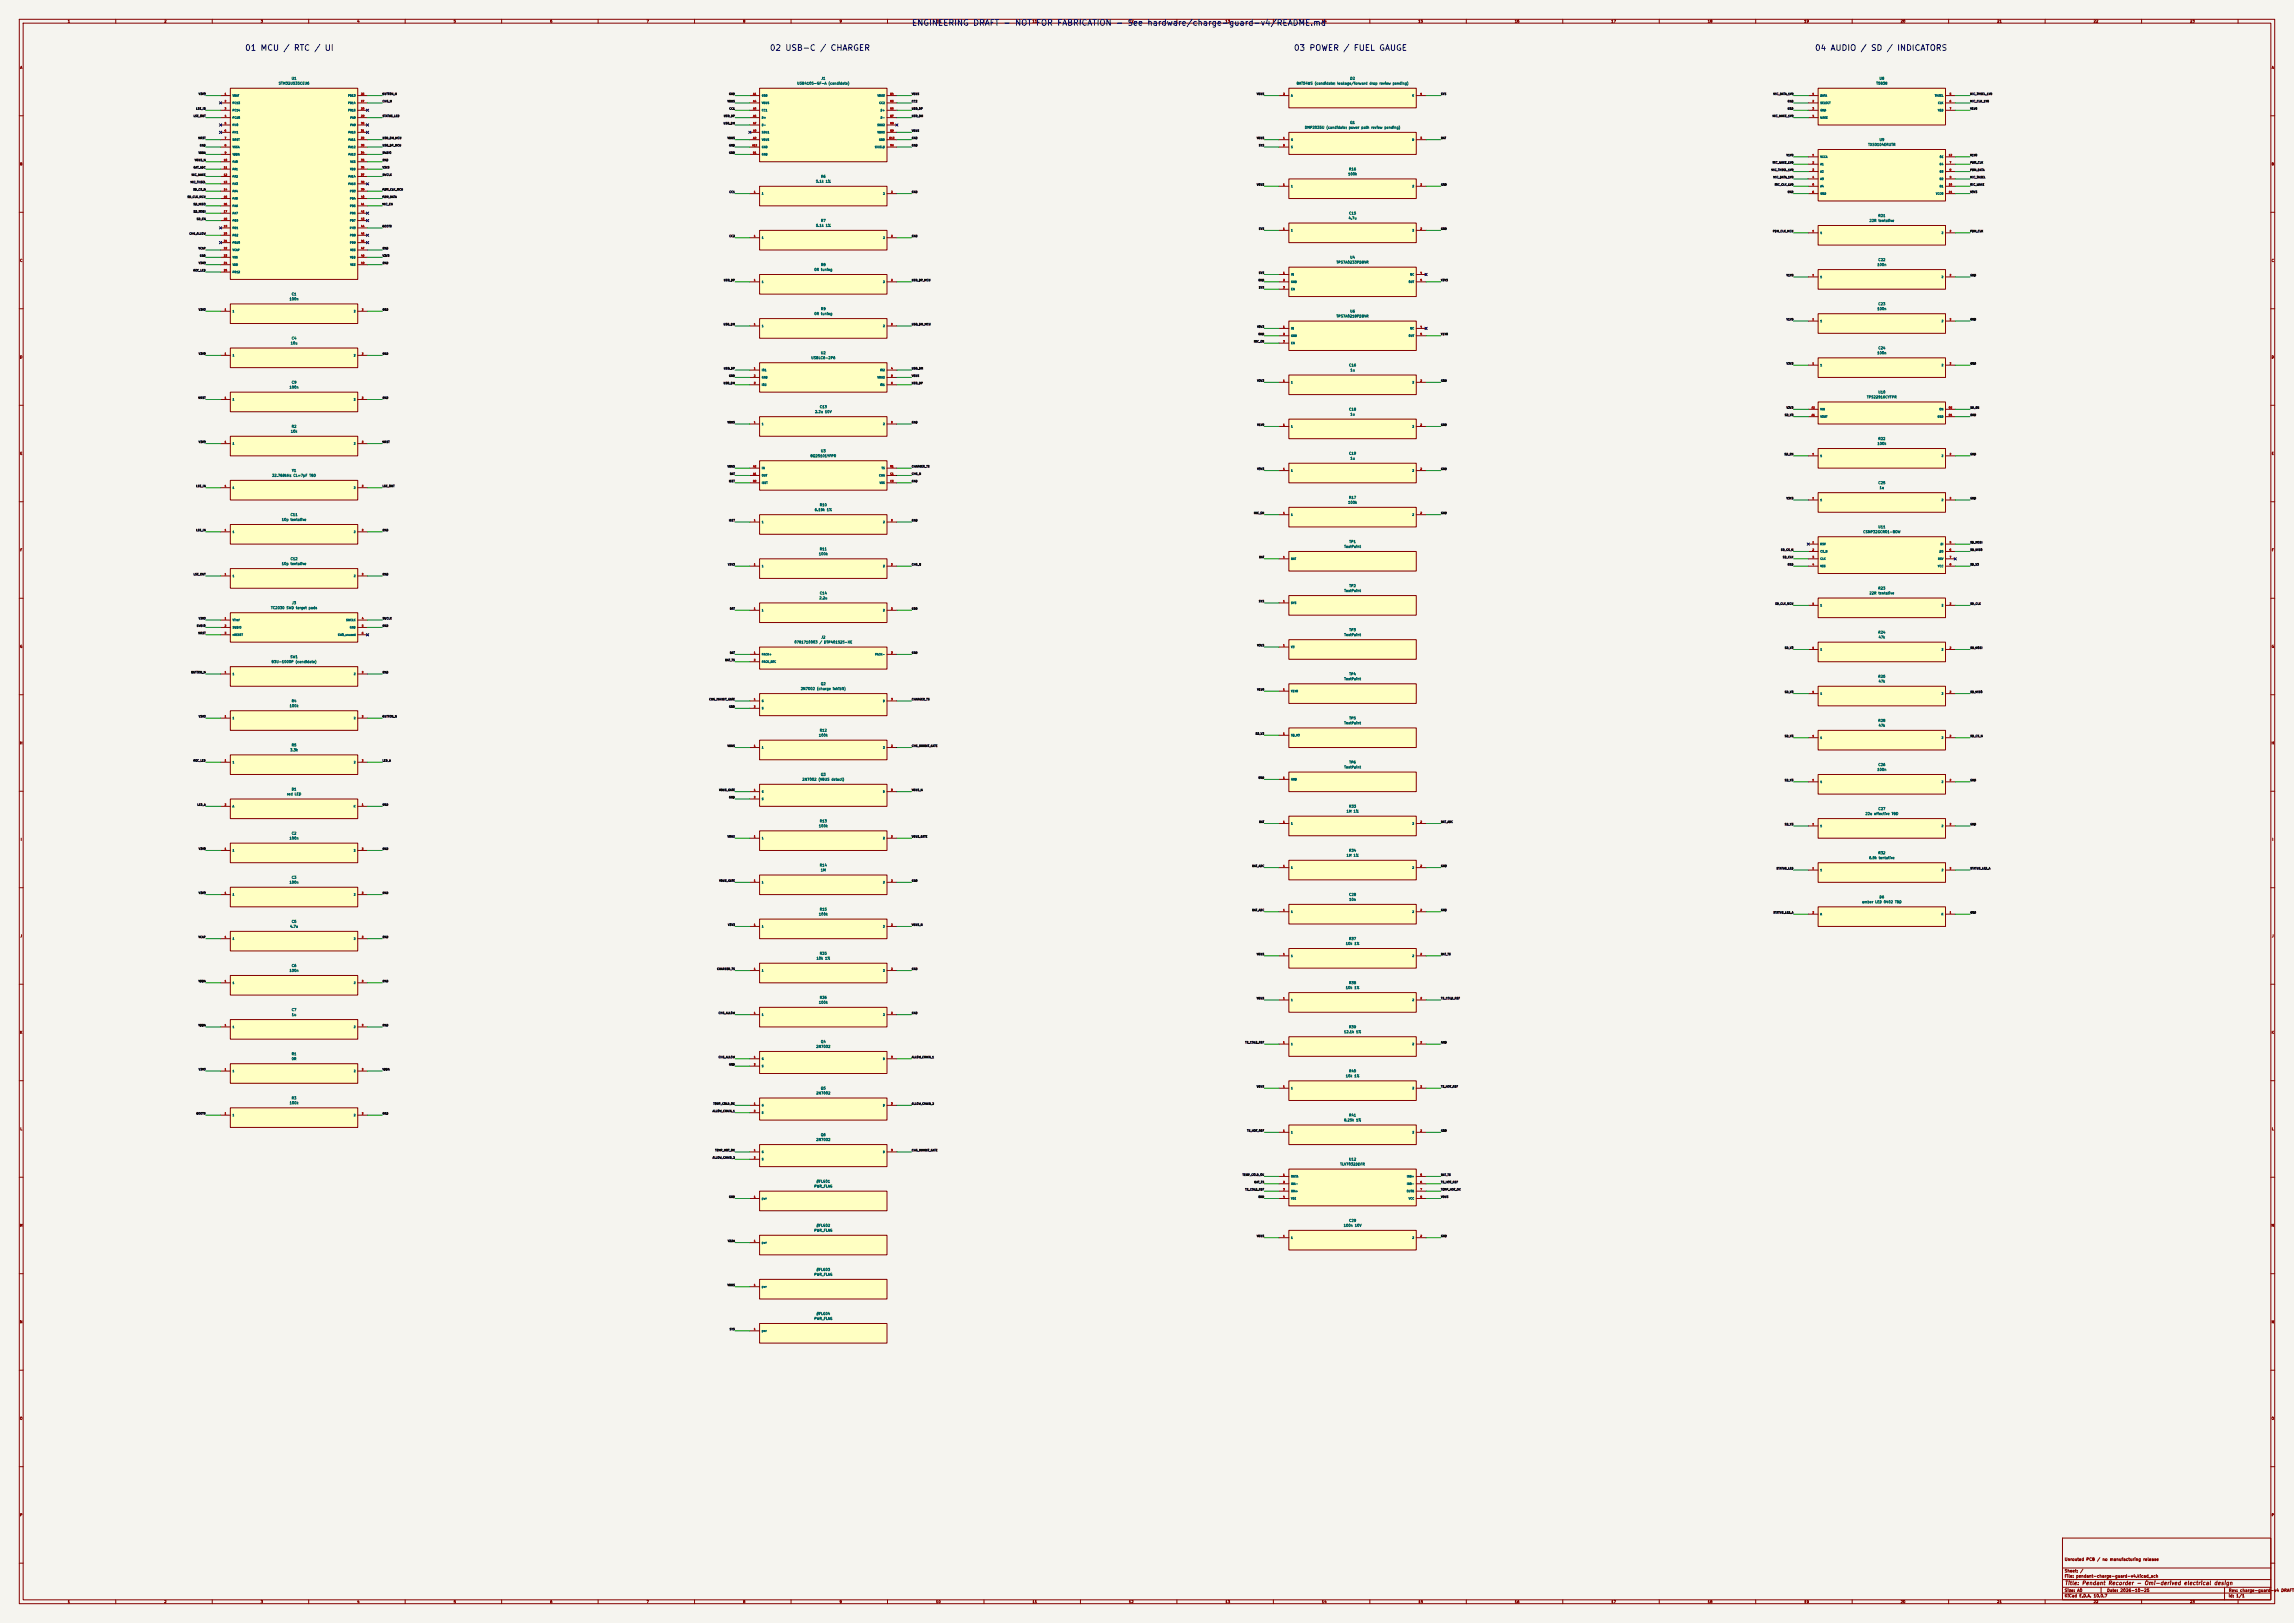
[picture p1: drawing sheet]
<svg xmlns="http://www.w3.org/2000/svg" width="1189mm" height="841mm" viewBox="0 0 1189 841" stroke-linecap="round" stroke-linejoin="round" font-family="sans-serif">
<defs><g id="words">
<g font-size="3" fill="#0000c2">
<text x="472" y="14">ENGINEERING DRAFT - NOT FOR FABRICATION - See hardware/charge-guard-v4/README.md</text>
<text x="127" y="27">01 MCU / RTC / UI</text>
<text x="399" y="27">02 USB-C / CHARGER</text>
<text x="670" y="27">03 POWER / FUEL GAUGE</text>
<text x="940" y="27">04 AUDIO / SD / INDICATORS</text>
</g>
<text font-size="2" fill="#840000" x="1070" y="822">Title: Pendant Recorder - Omi-derived electrical design</text>
<g font-size="1.5" fill="#840000">
<text x="1070" y="809">Unrouted PCB / no manufacturing release</text>
<text x="1070" y="815">Sheet: /</text>
<text x="1070" y="818">File: pendant-charge-guard-v4.kicad_sch</text>
<text x="1070" y="825">Size: A0</text>
<text x="1092" y="825">Date: 2026-10-25</text>
<text x="1155" y="825">Rev: charge-guard-v4 DRAFT</text>
<text x="1070" y="828">KiCad E.D.A. 10.0.7</text>
<text x="1155" y="828">Id: 1/1</text>
</g>
<g font-size="1.3" fill="#840000">
<text x="35" y="12">1</text>
<text x="85" y="12">2</text>
<text x="135" y="12">3</text>
<text x="185" y="12">4</text>
<text x="235" y="12">5</text>
<text x="285" y="12">6</text>
<text x="335" y="12">7</text>
<text x="385" y="12">8</text>
<text x="435" y="12">9</text>
<text x="485" y="12">10</text>
<text x="535" y="12">11</text>
<text x="585" y="12">12</text>
<text x="635" y="12">13</text>
<text x="685" y="12">14</text>
<text x="735" y="12">15</text>
<text x="785" y="12">16</text>
<text x="835" y="12">17</text>
<text x="885" y="12">18</text>
<text x="935" y="12">19</text>
<text x="985" y="12">20</text>
<text x="1035" y="12">21</text>
<text x="1085" y="12">22</text>
<text x="1135" y="12">23</text>
<text x="10" y="36">A</text>
<text x="1177" y="36">A</text>
<text x="10" y="86">B</text>
<text x="1177" y="86">B</text>
<text x="10" y="136">C</text>
<text x="1177" y="136">C</text>
<text x="10" y="186">D</text>
<text x="1177" y="186">D</text>
<text x="10" y="236">E</text>
<text x="1177" y="236">E</text>
<text x="10" y="286">F</text>
<text x="1177" y="286">F</text>
<text x="10" y="336">G</text>
<text x="1177" y="336">G</text>
<text x="10" y="386">H</text>
<text x="1177" y="386">H</text>
<text x="11" y="436">I</text>
<text x="1178" y="436">I</text>
<text x="10" y="486">J</text>
<text x="1177" y="486">J</text>
<text x="10" y="536">K</text>
<text x="1177" y="536">K</text>
<text x="10" y="586">L</text>
<text x="1177" y="586">L</text>
<text x="10" y="636">M</text>
<text x="1177" y="636">M</text>
<text x="10" y="686">N</text>
<text x="1177" y="686">N</text>
<text x="10" y="736">O</text>
<text x="1177" y="736">O</text>
<text x="10" y="786">P</text>
<text x="1177" y="786">P</text>
<text x="35" y="831">1</text>
<text x="85" y="831">2</text>
<text x="135" y="831">3</text>
<text x="185" y="831">4</text>
<text x="235" y="831">5</text>
<text x="285" y="831">6</text>
<text x="335" y="831">7</text>
<text x="385" y="831">8</text>
<text x="435" y="831">9</text>
<text x="485" y="831">10</text>
<text x="535" y="831">11</text>
<text x="585" y="831">12</text>
<text x="635" y="831">13</text>
<text x="685" y="831">14</text>
<text x="735" y="831">15</text>
<text x="785" y="831">16</text>
<text x="835" y="831">17</text>
<text x="885" y="831">18</text>
<text x="935" y="831">19</text>
<text x="985" y="831">20</text>
<text x="1035" y="831">21</text>
<text x="1085" y="831">22</text>
<text x="1135" y="831">23</text>
</g>
<g font-size="1.3" fill="#006464">
<text x="151" y="42">U1</text>
<text x="426" y="42">J1</text>
<text x="700" y="42">D2</text>
<text x="974" y="42">U8</text>
<text x="144" y="44">STM32U535CEU6</text>
<text x="413" y="44">USB4105-GF-A (candidate)</text>
<text x="672" y="44">BAT54WS (candidate; leakage/forward drop review pending)</text>
<text x="972" y="44">T5838</text>
<text x="700" y="64">Q1</text>
<text x="676" y="67">DMP2035U (candidate; power path review pending)</text>
<text x="968" y="76">TXS0104ERUTR</text>
<text x="974" y="73">U9</text>
<text x="699" y="89">R16</text>
<text x="423" y="95">5.1k 1%</text>
<text x="425" y="92">R6</text>
<text x="699" y="91">100k</text>
<text x="699" y="114">4.7u</text>
<text x="699" y="111">C15</text>
<text x="973" y="113">R21</text>
<text x="423" y="118">5.1k 1%</text>
<text x="425" y="115">R7</text>
<text x="969" y="115">22R tentative</text>
<text x="693" y="137">TPS7A0233PDBVR</text>
<text x="700" y="134">U4</text>
<text x="973" y="136">C22</text>
<text x="422" y="141">0R tuning</text>
<text x="425" y="138">R8</text>
<text x="973" y="138">100n</text>
<text x="150" y="156">100n</text>
<text x="151" y="153">C1</text>
<text x="425" y="161">R9</text>
<text x="973" y="161">100n</text>
<text x="973" y="158">C23</text>
<text x="422" y="164">0R tuning</text>
<text x="693" y="165">TPS7A0218PDBVR</text>
<text x="700" y="162">U6</text>
<text x="150" y="179">10u</text>
<text x="151" y="176">C4</text>
<text x="425" y="184">U2</text>
<text x="973" y="184">100n</text>
<text x="973" y="181">C24</text>
<text x="420" y="186">USBLC6-2P6</text>
<text x="699" y="190">C16</text>
<text x="700" y="193">1u</text>
<text x="150" y="202">100n</text>
<text x="151" y="199">C9</text>
<text x="967" y="207">TPS22916CYFPR</text>
<text x="973" y="204">U10</text>
<text x="422" y="214">2.2u 10V</text>
<text x="425" y="212">C13</text>
<text x="699" y="213">C18</text>
<text x="700" y="216">1u</text>
<text x="151" y="222">R2</text>
<text x="151" y="224">10k</text>
<text x="973" y="231">100k</text>
<text x="973" y="228">R22</text>
<text x="420" y="237">BQ25101YFPR</text>
<text x="425" y="235">U3</text>
<text x="699" y="236">C19</text>
<text x="700" y="238">1u</text>
<text x="151" y="245">Y1</text>
<text x="141" y="247">32.768kHz CL=7pF TBD</text>
<text x="973" y="251">C25</text>
<text x="974" y="254">1u</text>
<text x="425" y="263">R10</text>
<text x="699" y="261">100k</text>
<text x="699" y="259">R17</text>
<text x="150" y="268">C11</text>
<text x="422" y="265">6.19k 1%</text>
<text x="146" y="270">10p tentative</text>
<text x="973" y="274">U11</text>
<text x="699" y="282">TP1</text>
<text x="966" y="277">CSNP32GCR01-BOW</text>
<text x="424" y="288">100k</text>
<text x="425" y="285">R11</text>
<text x="697" y="284">TestPoint</text>
<text x="146" y="293">10p tentative</text>
<text x="150" y="291">C12</text>
<text x="699" y="304">TP2</text>
<text x="973" y="306">R23</text>
<text x="425" y="311">2.2u</text>
<text x="425" y="308">C14</text>
<text x="697" y="307">TestPoint</text>
<text x="969" y="308">22R tentative</text>
<text x="140" y="316">TC2030 SWD target pads</text>
<text x="151" y="313">J3</text>
<text x="697" y="330">TestPoint</text>
<text x="699" y="327">TP3</text>
<text x="973" y="329">R24</text>
<text x="412" y="334">0781710003 / DTP401525-XE</text>
<text x="426" y="331">J2</text>
<text x="974" y="331">47k</text>
<text x="150" y="341">SW1</text>
<text x="141" y="344">B3U-1000P (candidate)</text>
<text x="697" y="353">TestPoint</text>
<text x="699" y="350">TP4</text>
<text x="973" y="351">R25</text>
<text x="415" y="358">2N7002 (charge inhibit)</text>
<text x="425" y="355">Q2</text>
<text x="974" y="354">47k</text>
<text x="151" y="364">R4</text>
<text x="150" y="367">100k</text>
<text x="697" y="376">TestPoint</text>
<text x="699" y="373">TP5</text>
<text x="973" y="374">R28</text>
<text x="974" y="377">47k</text>
<text x="424" y="382">100k</text>
<text x="425" y="379">R12</text>
<text x="150" y="390">3.3k</text>
<text x="151" y="387">R5</text>
<text x="699" y="396">TP6</text>
<text x="697" y="398">TestPoint</text>
<text x="973" y="400">100n</text>
<text x="973" y="397">C26</text>
<text x="416" y="405">2N7002 (VBUS detect)</text>
<text x="425" y="402">Q3</text>
<text x="149" y="412">red LED</text>
<text x="151" y="410">D1</text>
<text x="699" y="419">R33</text>
<text x="698" y="421">1M 1%</text>
<text x="967" y="423">22u effective TBD</text>
<text x="973" y="420">C27</text>
<text x="424" y="429">100k</text>
<text x="425" y="426">R13</text>
<text x="150" y="435">100n</text>
<text x="151" y="433">C2</text>
<text x="699" y="442">R34</text>
<text x="973" y="443">R32</text>
<text x="425" y="449">R14</text>
<text x="698" y="444">1M 1%</text>
<text x="969" y="445">6.8k tentative</text>
<text x="151" y="456">C3</text>
<text x="425" y="452">1M</text>
<text x="150" y="458">100n</text>
<text x="699" y="465">C28</text>
<text x="699" y="467">10n</text>
<text x="974" y="466">D6</text>
<text x="425" y="472">R15</text>
<text x="965" y="468">amber LED 0402 TBD</text>
<text x="151" y="478">C5</text>
<text x="424" y="475">100k</text>
<text x="150" y="481">4.7u</text>
<text x="697" y="490">10k 1%</text>
<text x="699" y="487">R37</text>
<text x="423" y="498">10k 1%</text>
<text x="425" y="495">R35</text>
<text x="150" y="504">100n</text>
<text x="151" y="501">C6</text>
<text x="697" y="513">10k 1%</text>
<text x="699" y="510">R38</text>
<text x="424" y="520">100k</text>
<text x="425" y="518">R36</text>
<text x="151" y="524">C7</text>
<text x="151" y="527">1u</text>
<text x="699" y="533">R39</text>
<text x="696" y="536">12.1k 1%</text>
<text x="423" y="543">2N7002</text>
<text x="425" y="541">Q4</text>
<text x="151" y="547">R1</text>
<text x="151" y="550">0R</text>
<text x="699" y="556">R40</text>
<text x="697" y="558">10k 1%</text>
<text x="151" y="570">R3</text>
<text x="423" y="567">2N7002</text>
<text x="425" y="565">Q5</text>
<text x="150" y="572">100k</text>
<text x="696" y="581">8.25k 1%</text>
<text x="699" y="579">R41</text>
<text x="423" y="592">2N7002</text>
<text x="425" y="589">Q6</text>
<text x="695" y="604">TLV7032DDFR</text>
<text x="699" y="602">U12</text>
<text x="422" y="616">PWR_FLAG</text>
<text x="423" y="613">#FLG01</text>
<text x="423" y="636">#FLG02</text>
<text x="696" y="636">100n 10V</text>
<text x="699" y="633">C29</text>
<text x="422" y="639">PWR_FLAG</text>
<text x="423" y="659">#FLG03</text>
<text x="422" y="661">PWR_FLAG</text>
<text x="423" y="682">#FLG04</text>
<text x="422" y="684">PWR_FLAG</text>
</g>
<g font-size="1" fill="#0f0f0f">
<text x="103" y="49">V3V3</text>
<text x="198" y="53">CHG_N</text>
<text x="198" y="49">BUTTON_N</text>
<text x="377" y="53">VBUS</text>
<text x="378" y="49">GND</text>
<text x="472" y="49">VBUS</text>
<text x="472" y="53">CC2</text>
<text x="651" y="49">VBUS</text>
<text x="747" y="49">SYS</text>
<text x="919" y="49">MIC_DATA_1V8</text>
<text x="926" y="53">GND</text>
<text x="1021" y="53">MIC_CLK_1V8</text>
<text x="1021" y="49">MIC_THSEL_1V8</text>
<text x="102" y="57">LSE_IN</text>
<text x="378" y="57">CC1</text>
<text x="472" y="57">USB_DP</text>
<text x="926" y="57">GND</text>
<text x="1021" y="57">V1V8</text>
<text x="100" y="61">LSE_OUT</text>
<text x="198" y="61">STATUS_LED</text>
<text x="375" y="65">USB_DM</text>
<text x="375" y="61">USB_DP</text>
<text x="472" y="61">USB_DM</text>
<text x="919" y="61">MIC_WAKE_1V8</text>
<text x="472" y="68">VBUS</text>
<text x="103" y="72">NRST</text>
<text x="103" y="76">GND</text>
<text x="198" y="76">USB_DP_MCU</text>
<text x="198" y="72">USB_DM_MCU</text>
<text x="377" y="72">VBUS</text>
<text x="378" y="76">GND</text>
<text x="472" y="72">GND</text>
<text x="472" y="76">GND</text>
<text x="651" y="72">VBUS</text>
<text x="652" y="76">SYS</text>
<text x="747" y="72">BAT</text>
<text x="101" y="84">VBUS_N</text>
<text x="103" y="80">VDDA</text>
<text x="198" y="84">GND</text>
<text x="198" y="80">SWDIO</text>
<text x="378" y="80">GND</text>
<text x="926" y="81">V1V8</text>
<text x="1021" y="81">V1V8</text>
<text x="100" y="88">BAT_ADC</text>
<text x="198" y="88">V3V3</text>
<text x="918" y="89">MIC_THSEL_1V8</text>
<text x="919" y="85">MIC_WAKE_1V8</text>
<text x="1021" y="89">PDM_DATA</text>
<text x="1021" y="85">PDM_CLK</text>
<text x="99" y="95">MIC_THSEL</text>
<text x="99" y="91">MIC_WAKE</text>
<text x="198" y="91">SWCLK</text>
<text x="919" y="93">MIC_DATA_1V8</text>
<text x="1021" y="93">MIC_THSEL</text>
<text x="100" y="99">SD_CS_N</text>
<text x="198" y="99">PDM_CLK_MCU</text>
<text x="378" y="100">CC1</text>
<text x="472" y="100">GND</text>
<text x="651" y="96">VBUS</text>
<text x="747" y="96">GND</text>
<text x="920" y="96">MIC_CLK_1V8</text>
<text x="926" y="100">GND</text>
<text x="1021" y="100">V3V3</text>
<text x="1021" y="96">MIC_WAKE</text>
<text x="97" y="103">SD_CLK_MCU</text>
<text x="100" y="107">SD_MISO</text>
<text x="198" y="103">PDM_DATA</text>
<text x="198" y="107">MIC_EN</text>
<text x="100" y="110">SD_MOSI</text>
<text x="102" y="114">SD_EN</text>
<text x="198" y="118">BOOT0</text>
<text x="652" y="119">SYS</text>
<text x="747" y="119">GND</text>
<text x="98" y="122">CHG_ALLOW</text>
<text x="378" y="123">CC2</text>
<text x="472" y="123">GND</text>
<text x="919" y="121">PDM_CLK_MCU</text>
<text x="1021" y="121">PDM_CLK</text>
<text x="103" y="129">VCAP</text>
<text x="198" y="129">GND</text>
<text x="103" y="137">V3V3</text>
<text x="103" y="133">GND</text>
<text x="198" y="133">V3V3</text>
<text x="198" y="137">GND</text>
<text x="100" y="141">REC_LED</text>
<text x="652" y="142">SYS</text>
<text x="926" y="143">V1V8</text>
<text x="1021" y="143">GND</text>
<text x="375" y="146">USB_DP</text>
<text x="472" y="146">USB_DP_MCU</text>
<text x="652" y="146">GND</text>
<text x="652" y="150">SYS</text>
<text x="747" y="146">V3V3</text>
<text x="103" y="161">V3V3</text>
<text x="198" y="161">GND</text>
<text x="926" y="166">V1V8</text>
<text x="1021" y="166">GND</text>
<text x="375" y="169">USB_DM</text>
<text x="472" y="169">USB_DM_MCU</text>
<text x="652" y="170">V3V3</text>
<text x="652" y="174">GND</text>
<text x="747" y="174">V1V8</text>
<text x="650" y="178">MIC_EN</text>
<text x="103" y="184">V3V3</text>
<text x="198" y="184">GND</text>
<text x="375" y="192">USB_DP</text>
<text x="472" y="192">USB_DM</text>
<text x="926" y="189">V3V3</text>
<text x="1021" y="189">GND</text>
<text x="378" y="195">GND</text>
<text x="472" y="195">VBUS</text>
<text x="375" y="199">USB_DM</text>
<text x="472" y="199">USB_DP</text>
<text x="652" y="198">V3V3</text>
<text x="747" y="198">GND</text>
<text x="103" y="207">NRST</text>
<text x="198" y="207">GND</text>
<text x="925" y="216">SD_V3</text>
<text x="926" y="212">V3V3</text>
<text x="1021" y="212">SD_EN</text>
<text x="1021" y="216">GND</text>
<text x="377" y="220">VBUS</text>
<text x="472" y="220">GND</text>
<text x="652" y="221">V1V8</text>
<text x="747" y="221">GND</text>
<text x="103" y="230">V3V3</text>
<text x="198" y="230">NRST</text>
<text x="925" y="236">SD_EN</text>
<text x="1021" y="236">GND</text>
<text x="377" y="242">VBUS</text>
<text x="472" y="242">CHARGER_TS</text>
<text x="652" y="244">V3V3</text>
<text x="747" y="244">GND</text>
<text x="378" y="250">ISET</text>
<text x="378" y="246">BAT</text>
<text x="472" y="246">CHG_N</text>
<text x="472" y="250">GND</text>
<text x="102" y="253">LSE_IN</text>
<text x="198" y="253">LSE_OUT</text>
<text x="926" y="259">V3V3</text>
<text x="1021" y="259">GND</text>
<text x="650" y="267">MIC_EN</text>
<text x="747" y="267">GND</text>
<text x="102" y="275">LSE_IN</text>
<text x="198" y="275">GND</text>
<text x="378" y="270">ISET</text>
<text x="472" y="270">GND</text>
<text x="1021" y="282">SD_MOSI</text>
<text x="923" y="286">SD_CS_N</text>
<text x="1021" y="286">SD_MISO</text>
<text x="377" y="293">V3V3</text>
<text x="472" y="293">CHG_N</text>
<text x="653" y="289">BAT</text>
<text x="924" y="289">SD_CLK</text>
<text x="926" y="293">GND</text>
<text x="1021" y="293">SD_V3</text>
<text x="100" y="298">LSE_OUT</text>
<text x="198" y="298">GND</text>
<text x="378" y="316">BAT</text>
<text x="472" y="316">GND</text>
<text x="652" y="312">SYS</text>
<text x="920" y="314">SD_CLK_MCU</text>
<text x="1021" y="314">SD_CLK</text>
<text x="103" y="321">V3V3</text>
<text x="198" y="321">SWCLK</text>
<text x="102" y="325">SWDIO</text>
<text x="103" y="329">NRST</text>
<text x="198" y="325">GND</text>
<text x="652" y="335">V3V3</text>
<text x="378" y="339">BAT</text>
<text x="472" y="339">GND</text>
<text x="925" y="336">SD_V3</text>
<text x="1021" y="336">SD_MOSI</text>
<text x="376" y="343">BAT_TS</text>
<text x="99" y="349">BUTTON_N</text>
<text x="198" y="349">GND</text>
<text x="652" y="358">V1V8</text>
<text x="925" y="359">SD_V3</text>
<text x="1021" y="359">SD_MISO</text>
<text x="367" y="363">CHG_INHIBIT_GATE</text>
<text x="472" y="363">CHARGER_TS</text>
<text x="378" y="367">GND</text>
<text x="103" y="372">V3V3</text>
<text x="198" y="372">BUTTON_N</text>
<text x="651" y="381">SD_V3</text>
<text x="925" y="382">SD_V3</text>
<text x="1021" y="382">SD_CS_N</text>
<text x="377" y="387">VBUS</text>
<text x="472" y="387">CHG_INHIBIT_GATE</text>
<text x="100" y="395">REC_LED</text>
<text x="198" y="395">LED_A</text>
<text x="652" y="404">GND</text>
<text x="925" y="405">SD_V3</text>
<text x="1021" y="405">GND</text>
<text x="373" y="410">VBUS_GATE</text>
<text x="378" y="414">GND</text>
<text x="472" y="410">VBUS_N</text>
<text x="102" y="418">LED_A</text>
<text x="198" y="418">GND</text>
<text x="653" y="427">BAT</text>
<text x="747" y="427">BAT_ADC</text>
<text x="925" y="428">SD_V3</text>
<text x="1021" y="428">GND</text>
<text x="377" y="434">VBUS</text>
<text x="472" y="434">VBUS_GATE</text>
<text x="103" y="441">V3V3</text>
<text x="198" y="441">GND</text>
<text x="649" y="449">BAT_ADC</text>
<text x="747" y="449">GND</text>
<text x="921" y="451">STATUS_LED</text>
<text x="1021" y="451">STATUS_LED_A</text>
<text x="373" y="457">VBUS_GATE</text>
<text x="472" y="457">GND</text>
<text x="103" y="463">V3V3</text>
<text x="198" y="463">GND</text>
<text x="649" y="472">BAT_ADC</text>
<text x="747" y="472">GND</text>
<text x="919" y="474">STATUS_LED_A</text>
<text x="1021" y="474">GND</text>
<text x="377" y="480">V3V3</text>
<text x="472" y="480">VBUS_N</text>
<text x="103" y="486">VCAP</text>
<text x="198" y="486">GND</text>
<text x="651" y="495">VBUS</text>
<text x="747" y="495">BAT_TS</text>
<text x="372" y="503">CHARGER_TS</text>
<text x="472" y="503">GND</text>
<text x="103" y="509">VDDA</text>
<text x="198" y="509">GND</text>
<text x="651" y="518">VBUS</text>
<text x="747" y="518">TS_COLD_REF</text>
<text x="372" y="526">CHG_ALLOW</text>
<text x="472" y="526">GND</text>
<text x="103" y="532">VDDA</text>
<text x="198" y="532">GND</text>
<text x="645" y="541">TS_COLD_REF</text>
<text x="747" y="541">GND</text>
<text x="372" y="549">CHG_ALLOW</text>
<text x="472" y="549">ALLOW_CHAIN_1</text>
<text x="103" y="555">V3V3</text>
<text x="198" y="555">VDDA</text>
<text x="378" y="552">GND</text>
<text x="651" y="564">VBUS</text>
<text x="747" y="564">TS_HOT_REF</text>
<text x="370" y="573">TEMP_COLD_OK</text>
<text x="472" y="573">ALLOW_CHAIN_2</text>
<text x="102" y="578">BOOT0</text>
<text x="198" y="578">GND</text>
<text x="369" y="576">ALLOW_CHAIN_1</text>
<text x="646" y="587">TS_HOT_REF</text>
<text x="747" y="587">GND</text>
<text x="371" y="597">TEMP_HOT_OK</text>
<text x="472" y="597">CHG_INHIBIT_GATE</text>
<text x="369" y="601">ALLOW_CHAIN_2</text>
<text x="644" y="609">TEMP_COLD_OK</text>
<text x="747" y="609">BAT_TS</text>
<text x="645" y="617">TS_COLD_REF</text>
<text x="650" y="613">BAT_TS</text>
<text x="747" y="617">TEMP_HOT_OK</text>
<text x="747" y="613">TS_HOT_REF</text>
<text x="378" y="621">GND</text>
<text x="652" y="621">GND</text>
<text x="747" y="621">VBUS</text>
<text x="651" y="641">VBUS</text>
<text x="747" y="641">GND</text>
<text x="377" y="644">VDDA</text>
<text x="377" y="667">VBUS</text>
<text x="378" y="690">SYS</text>
</g>
<g font-size="1" fill="#006464">
<text x="120" y="50">VBAT</text>
<text x="180" y="50">PB13</text>
<text x="395" y="50">GND</text>
<text x="455" y="50">VBUS</text>
<text x="669" y="50">A</text>
<text x="732" y="50">K</text>
<text x="943" y="50">DATA</text>
<text x="1003" y="50">THSEL</text>
<text x="120" y="54">PC13</text>
<text x="120" y="58">PC14</text>
<text x="180" y="54">PB14</text>
<text x="180" y="58">PB15</text>
<text x="395" y="54">VBUS</text>
<text x="395" y="58">CC1</text>
<text x="456" y="54">CC2</text>
<text x="456" y="58">D+</text>
<text x="943" y="54">SELECT</text>
<text x="943" y="58">GND</text>
<text x="1004" y="58">VDD</text>
<text x="1004" y="54">CLK</text>
<text x="120" y="62">PC15</text>
<text x="120" y="66">PH0</text>
<text x="181" y="62">PA8</text>
<text x="181" y="66">PA9</text>
<text x="395" y="62">D+</text>
<text x="395" y="66">D-</text>
<text x="455" y="66">SBU2</text>
<text x="456" y="62">D-</text>
<text x="943" y="62">WAKE</text>
<text x="120" y="69">PH1</text>
<text x="180" y="69">PA10</text>
<text x="395" y="69">SBU1</text>
<text x="455" y="69">VBUS</text>
<text x="120" y="73">NRST</text>
<text x="120" y="77">VSSA</text>
<text x="180" y="73">PA11</text>
<text x="180" y="77">PA12</text>
<text x="395" y="73">VBUS</text>
<text x="395" y="77">GND</text>
<text x="453" y="77">SHIELD</text>
<text x="455" y="73">GND</text>
<text x="669" y="73">G</text>
<text x="669" y="77">S</text>
<text x="732" y="73">D</text>
<text x="120" y="81">VDDA</text>
<text x="180" y="81">PA13</text>
<text x="395" y="81">GND</text>
<text x="943" y="82">VCCA</text>
<text x="1005" y="82">OE</text>
<text x="120" y="85">PA0</text>
<text x="120" y="88">PA1</text>
<text x="181" y="88">VDD</text>
<text x="181" y="85">VSS</text>
<text x="943" y="86">A1</text>
<text x="943" y="90">A2</text>
<text x="1005" y="86">B4</text>
<text x="1005" y="90">B3</text>
<text x="120" y="92">PA2</text>
<text x="180" y="92">PA14</text>
<text x="943" y="93">A3</text>
<text x="1005" y="93">B2</text>
<text x="120" y="96">PA3</text>
<text x="120" y="100">PA4</text>
<text x="180" y="96">PA15</text>
<text x="181" y="100">PB3</text>
<text x="395" y="101">1</text>
<text x="458" y="101">2</text>
<text x="669" y="97">1</text>
<text x="732" y="97">2</text>
<text x="943" y="97">A4</text>
<text x="943" y="101">GND</text>
<text x="1003" y="101">VCCB</text>
<text x="1005" y="97">B1</text>
<text x="120" y="104">PA5</text>
<text x="120" y="107">PA6</text>
<text x="181" y="104">PB4</text>
<text x="181" y="107">PB5</text>
<text x="120" y="111">PA7</text>
<text x="181" y="111">PB6</text>
<text x="120" y="115">PB0</text>
<text x="120" y="119">PB1</text>
<text x="181" y="119">PH3</text>
<text x="181" y="115">PB7</text>
<text x="120" y="123">PB2</text>
<text x="181" y="123">PB8</text>
<text x="395" y="124">1</text>
<text x="458" y="124">2</text>
<text x="669" y="120">1</text>
<text x="732" y="120">2</text>
<text x="943" y="121">1</text>
<text x="1006" y="121">2</text>
<text x="120" y="126">PB10</text>
<text x="120" y="130">VCAP</text>
<text x="181" y="126">PB9</text>
<text x="181" y="130">VSS</text>
<text x="120" y="134">VSS</text>
<text x="120" y="138">VDD</text>
<text x="181" y="134">VDD</text>
<text x="181" y="138">VSS</text>
<text x="120" y="142">PB12</text>
<text x="669" y="143">IN</text>
<text x="731" y="143">NC</text>
<text x="395" y="147">1</text>
<text x="458" y="147">2</text>
<text x="669" y="147">GND</text>
<text x="730" y="147">OUT</text>
<text x="943" y="144">1</text>
<text x="1006" y="144">2</text>
<text x="669" y="151">EN</text>
<text x="120" y="162">1</text>
<text x="183" y="162">2</text>
<text x="943" y="167">1</text>
<text x="1006" y="167">2</text>
<text x="395" y="170">1</text>
<text x="458" y="170">2</text>
<text x="669" y="171">IN</text>
<text x="731" y="171">NC</text>
<text x="669" y="175">GND</text>
<text x="669" y="179">EN</text>
<text x="730" y="175">OUT</text>
<text x="120" y="185">1</text>
<text x="183" y="185">2</text>
<text x="943" y="190">1</text>
<text x="1006" y="190">2</text>
<text x="395" y="193">IO1</text>
<text x="395" y="196">GND</text>
<text x="455" y="196">VBUS</text>
<text x="456" y="193">IO2</text>
<text x="395" y="200">IO2</text>
<text x="456" y="200">IO1</text>
<text x="669" y="199">1</text>
<text x="732" y="199">2</text>
<text x="120" y="208">1</text>
<text x="183" y="208">2</text>
<text x="943" y="213">VIN</text>
<text x="1005" y="213">ON</text>
<text x="395" y="220">1</text>
<text x="458" y="220">2</text>
<text x="669" y="222">1</text>
<text x="732" y="222">2</text>
<text x="943" y="217">VOUT</text>
<text x="1004" y="217">GND</text>
<text x="120" y="231">1</text>
<text x="183" y="231">2</text>
<text x="943" y="237">1</text>
<text x="1006" y="237">2</text>
<text x="395" y="243">IN</text>
<text x="457" y="243">TS</text>
<text x="669" y="245">1</text>
<text x="732" y="245">2</text>
<text x="395" y="247">OUT</text>
<text x="395" y="251">ISET</text>
<text x="455" y="247">CHG</text>
<text x="456" y="251">VSS</text>
<text x="120" y="253">1</text>
<text x="183" y="253">2</text>
<text x="943" y="260">1</text>
<text x="1006" y="260">2</text>
<text x="669" y="267">1</text>
<text x="732" y="267">2</text>
<text x="395" y="271">1</text>
<text x="458" y="271">2</text>
<text x="120" y="276">1</text>
<text x="183" y="276">2</text>
<text x="943" y="283">RSV</text>
<text x="943" y="287">CS_N</text>
<text x="1005" y="287">DO</text>
<text x="1006" y="283">DI</text>
<text x="669" y="290">BAT</text>
<text x="943" y="290">CLK</text>
<text x="1004" y="290">RSV</text>
<text x="120" y="299">1</text>
<text x="183" y="299">2</text>
<text x="395" y="294">1</text>
<text x="458" y="294">2</text>
<text x="943" y="294">VSS</text>
<text x="1004" y="294">VCC</text>
<text x="395" y="317">1</text>
<text x="458" y="317">2</text>
<text x="669" y="313">SYS</text>
<text x="943" y="314">1</text>
<text x="1006" y="314">2</text>
<text x="120" y="322">VTref</text>
<text x="179" y="322">SWCLK</text>
<text x="120" y="326">SWDIO</text>
<text x="120" y="330">nRESET</text>
<text x="175" y="330">SWO_unused</text>
<text x="181" y="326">GND</text>
<text x="395" y="340">PACK+</text>
<text x="453" y="340">PACK-</text>
<text x="669" y="336">V3</text>
<text x="943" y="337">1</text>
<text x="1006" y="337">2</text>
<text x="395" y="344">PACK_NTC</text>
<text x="120" y="350">1</text>
<text x="183" y="350">2</text>
<text x="669" y="359">V1V8</text>
<text x="395" y="364">G</text>
<text x="458" y="364">D</text>
<text x="943" y="360">1</text>
<text x="1006" y="360">2</text>
<text x="395" y="368">S</text>
<text x="120" y="373">1</text>
<text x="183" y="373">2</text>
<text x="669" y="382">SD_V3</text>
<text x="943" y="383">1</text>
<text x="1006" y="383">2</text>
<text x="395" y="388">1</text>
<text x="458" y="388">2</text>
<text x="120" y="396">1</text>
<text x="183" y="396">2</text>
<text x="669" y="405">GND</text>
<text x="943" y="406">1</text>
<text x="1006" y="406">2</text>
<text x="395" y="411">G</text>
<text x="458" y="411">D</text>
<text x="120" y="419">A</text>
<text x="183" y="419">K</text>
<text x="395" y="415">S</text>
<text x="669" y="427">1</text>
<text x="732" y="427">2</text>
<text x="943" y="429">1</text>
<text x="1006" y="429">2</text>
<text x="395" y="435">1</text>
<text x="458" y="435">2</text>
<text x="120" y="441">1</text>
<text x="183" y="441">2</text>
<text x="669" y="450">1</text>
<text x="732" y="450">2</text>
<text x="943" y="452">1</text>
<text x="1006" y="452">2</text>
<text x="395" y="458">1</text>
<text x="458" y="458">2</text>
<text x="120" y="464">1</text>
<text x="183" y="464">2</text>
<text x="669" y="473">1</text>
<text x="732" y="473">2</text>
<text x="943" y="474">A</text>
<text x="1006" y="474">K</text>
<text x="395" y="481">1</text>
<text x="458" y="481">2</text>
<text x="120" y="487">1</text>
<text x="183" y="487">2</text>
<text x="669" y="496">1</text>
<text x="732" y="496">2</text>
<text x="395" y="504">1</text>
<text x="458" y="504">2</text>
<text x="120" y="510">1</text>
<text x="183" y="510">2</text>
<text x="669" y="519">1</text>
<text x="732" y="519">2</text>
<text x="395" y="527">1</text>
<text x="458" y="527">2</text>
<text x="120" y="533">1</text>
<text x="183" y="533">2</text>
<text x="669" y="542">1</text>
<text x="732" y="542">2</text>
<text x="395" y="549">G</text>
<text x="458" y="549">D</text>
<text x="120" y="556">1</text>
<text x="183" y="556">2</text>
<text x="395" y="553">S</text>
<text x="669" y="565">1</text>
<text x="732" y="565">2</text>
<text x="395" y="574">G</text>
<text x="458" y="574">D</text>
<text x="120" y="579">1</text>
<text x="183" y="579">2</text>
<text x="395" y="577">S</text>
<text x="669" y="587">1</text>
<text x="732" y="587">2</text>
<text x="395" y="598">G</text>
<text x="458" y="598">D</text>
<text x="395" y="601">S</text>
<text x="669" y="610">OUTA</text>
<text x="729" y="610">INB+</text>
<text x="669" y="614">INA-</text>
<text x="669" y="618">INA+</text>
<text x="729" y="618">OUTB</text>
<text x="729" y="614">INB-</text>
<text x="395" y="622">pwr</text>
<text x="669" y="622">VEE</text>
<text x="730" y="622">VCC</text>
<text x="395" y="645">pwr</text>
<text x="669" y="642">1</text>
<text x="732" y="642">2</text>
<text x="395" y="668">pwr</text>
<text x="395" y="690">pwr</text>
</g>
<g font-size=".9" fill="#a90000">
<text x="116" y="49">1</text>
<text x="116" y="53">2</text>
<text x="187" y="49">26</text>
<text x="187" y="53">27</text>
<text x="390" y="49">A1</text>
<text x="390" y="53">A4</text>
<text x="461" y="49">B4</text>
<text x="461" y="53">B5</text>
<text x="665" y="49">2</text>
<text x="736" y="49">1</text>
<text x="939" y="49">1</text>
<text x="939" y="53">2</text>
<text x="1010" y="49">5</text>
<text x="1010" y="53">6</text>
<text x="116" y="57">3</text>
<text x="187" y="57">28</text>
<text x="390" y="57">A5</text>
<text x="461" y="57">B6</text>
<text x="939" y="57">3</text>
<text x="1010" y="57">7</text>
<text x="116" y="61">4</text>
<text x="116" y="65">5</text>
<text x="187" y="61">29</text>
<text x="187" y="65">30</text>
<text x="390" y="61">A6</text>
<text x="390" y="65">A7</text>
<text x="461" y="61">B7</text>
<text x="461" y="65">B8</text>
<text x="939" y="61">4</text>
<text x="116" y="68">6</text>
<text x="187" y="68">31</text>
<text x="390" y="68">A8</text>
<text x="461" y="68">B9</text>
<text x="116" y="72">7</text>
<text x="116" y="76">8</text>
<text x="187" y="72">32</text>
<text x="187" y="76">33</text>
<text x="390" y="76">A12</text>
<text x="390" y="72">A9</text>
<text x="461" y="72">B12</text>
<text x="461" y="76">SH</text>
<text x="665" y="72">1</text>
<text x="665" y="76">2</text>
<text x="736" y="72">3</text>
<text x="116" y="84">10</text>
<text x="116" y="80">9</text>
<text x="187" y="80">34</text>
<text x="187" y="84">35</text>
<text x="390" y="80">B1</text>
<text x="939" y="81">1</text>
<text x="1010" y="81">12</text>
<text x="116" y="87">11</text>
<text x="187" y="87">36</text>
<text x="939" y="85">2</text>
<text x="939" y="89">3</text>
<text x="1010" y="85">7</text>
<text x="1010" y="89">8</text>
<text x="116" y="91">12</text>
<text x="116" y="95">13</text>
<text x="187" y="91">37</text>
<text x="187" y="95">38</text>
<text x="939" y="93">4</text>
<text x="1010" y="93">9</text>
<text x="116" y="99">14</text>
<text x="187" y="99">39</text>
<text x="391" y="100">1</text>
<text x="462" y="100">2</text>
<text x="665" y="96">1</text>
<text x="736" y="96">2</text>
<text x="939" y="96">5</text>
<text x="939" y="100">6</text>
<text x="1010" y="96">10</text>
<text x="1010" y="100">11</text>
<text x="116" y="103">15</text>
<text x="116" y="106">16</text>
<text x="187" y="103">40</text>
<text x="187" y="106">41</text>
<text x="116" y="110">17</text>
<text x="187" y="110">42</text>
<text x="116" y="114">18</text>
<text x="116" y="118">19</text>
<text x="187" y="114">43</text>
<text x="187" y="118">44</text>
<text x="665" y="119">1</text>
<text x="736" y="119">2</text>
<text x="116" y="122">20</text>
<text x="116" y="126">21</text>
<text x="187" y="122">45</text>
<text x="187" y="126">46</text>
<text x="391" y="123">1</text>
<text x="462" y="123">2</text>
<text x="939" y="120">1</text>
<text x="1010" y="120">2</text>
<text x="116" y="129">22</text>
<text x="187" y="129">47</text>
<text x="116" y="133">23</text>
<text x="116" y="137">24</text>
<text x="187" y="133">48</text>
<text x="187" y="137">49</text>
<text x="116" y="141">25</text>
<text x="665" y="142">1</text>
<text x="736" y="142">4</text>
<text x="939" y="143">1</text>
<text x="1010" y="143">2</text>
<text x="391" y="146">1</text>
<text x="462" y="146">2</text>
<text x="665" y="146">2</text>
<text x="665" y="150">3</text>
<text x="736" y="146">5</text>
<text x="116" y="161">1</text>
<text x="187" y="161">2</text>
<text x="939" y="166">1</text>
<text x="1010" y="166">2</text>
<text x="391" y="169">1</text>
<text x="462" y="169">2</text>
<text x="665" y="170">1</text>
<text x="665" y="174">2</text>
<text x="736" y="170">4</text>
<text x="736" y="174">5</text>
<text x="665" y="178">3</text>
<text x="116" y="184">1</text>
<text x="187" y="184">2</text>
<text x="391" y="192">1</text>
<text x="462" y="192">4</text>
<text x="939" y="189">1</text>
<text x="1010" y="189">2</text>
<text x="391" y="195">2</text>
<text x="462" y="195">5</text>
<text x="665" y="198">1</text>
<text x="736" y="198">2</text>
<text x="391" y="199">3</text>
<text x="462" y="199">6</text>
<text x="116" y="207">1</text>
<text x="187" y="207">2</text>
<text x="939" y="216">A1</text>
<text x="939" y="212">A2</text>
<text x="1010" y="216">B1</text>
<text x="1010" y="212">B2</text>
<text x="391" y="220">1</text>
<text x="462" y="220">2</text>
<text x="665" y="221">1</text>
<text x="736" y="221">2</text>
<text x="116" y="230">1</text>
<text x="187" y="230">2</text>
<text x="939" y="236">1</text>
<text x="1010" y="236">2</text>
<text x="390" y="242">A2</text>
<text x="461" y="242">B1</text>
<text x="665" y="244">1</text>
<text x="736" y="244">2</text>
<text x="390" y="250">B2</text>
<text x="390" y="246">A1</text>
<text x="461" y="246">C1</text>
<text x="461" y="250">C2</text>
<text x="116" y="253">1</text>
<text x="187" y="253">2</text>
<text x="939" y="259">1</text>
<text x="1010" y="259">2</text>
<text x="665" y="266">1</text>
<text x="736" y="266">2</text>
<text x="116" y="275">1</text>
<text x="187" y="275">2</text>
<text x="391" y="270">1</text>
<text x="462" y="270">2</text>
<text x="939" y="282">1</text>
<text x="1010" y="282">5</text>
<text x="939" y="286">2</text>
<text x="1010" y="286">6</text>
<text x="391" y="293">1</text>
<text x="462" y="293">2</text>
<text x="665" y="289">1</text>
<text x="939" y="289">3</text>
<text x="939" y="293">4</text>
<text x="1010" y="289">7</text>
<text x="1010" y="293">8</text>
<text x="116" y="298">1</text>
<text x="187" y="298">2</text>
<text x="391" y="316">1</text>
<text x="462" y="316">2</text>
<text x="665" y="312">1</text>
<text x="939" y="313">1</text>
<text x="1010" y="313">2</text>
<text x="116" y="321">1</text>
<text x="187" y="321">4</text>
<text x="116" y="325">2</text>
<text x="116" y="329">3</text>
<text x="187" y="325">5</text>
<text x="187" y="329">6</text>
<text x="665" y="335">1</text>
<text x="391" y="339">1</text>
<text x="462" y="339">3</text>
<text x="939" y="336">1</text>
<text x="1010" y="336">2</text>
<text x="391" y="343">2</text>
<text x="116" y="349">1</text>
<text x="187" y="349">2</text>
<text x="665" y="358">1</text>
<text x="939" y="359">1</text>
<text x="1010" y="359">2</text>
<text x="391" y="363">1</text>
<text x="462" y="363">3</text>
<text x="116" y="372">1</text>
<text x="187" y="372">2</text>
<text x="391" y="367">2</text>
<text x="665" y="381">1</text>
<text x="939" y="382">1</text>
<text x="1010" y="382">2</text>
<text x="391" y="387">1</text>
<text x="462" y="387">2</text>
<text x="116" y="395">1</text>
<text x="187" y="395">2</text>
<text x="665" y="404">1</text>
<text x="939" y="405">1</text>
<text x="1010" y="405">2</text>
<text x="391" y="410">1</text>
<text x="391" y="414">2</text>
<text x="462" y="410">3</text>
<text x="116" y="418">2</text>
<text x="187" y="418">1</text>
<text x="665" y="427">1</text>
<text x="736" y="427">2</text>
<text x="939" y="428">1</text>
<text x="1010" y="428">2</text>
<text x="391" y="434">1</text>
<text x="462" y="434">2</text>
<text x="116" y="440">1</text>
<text x="187" y="440">2</text>
<text x="665" y="449">1</text>
<text x="736" y="449">2</text>
<text x="939" y="451">1</text>
<text x="1010" y="451">2</text>
<text x="391" y="457">1</text>
<text x="462" y="457">2</text>
<text x="116" y="463">1</text>
<text x="187" y="463">2</text>
<text x="665" y="472">1</text>
<text x="736" y="472">2</text>
<text x="939" y="474">2</text>
<text x="1010" y="474">1</text>
<text x="391" y="480">1</text>
<text x="462" y="480">2</text>
<text x="116" y="486">1</text>
<text x="187" y="486">2</text>
<text x="665" y="495">1</text>
<text x="736" y="495">2</text>
<text x="391" y="503">1</text>
<text x="462" y="503">2</text>
<text x="116" y="509">1</text>
<text x="187" y="509">2</text>
<text x="665" y="518">1</text>
<text x="736" y="518">2</text>
<text x="391" y="526">1</text>
<text x="462" y="526">2</text>
<text x="116" y="532">1</text>
<text x="187" y="532">2</text>
<text x="665" y="541">1</text>
<text x="736" y="541">2</text>
<text x="391" y="548">1</text>
<text x="462" y="548">3</text>
<text x="116" y="555">1</text>
<text x="187" y="555">2</text>
<text x="391" y="552">2</text>
<text x="665" y="564">1</text>
<text x="736" y="564">2</text>
<text x="391" y="573">1</text>
<text x="462" y="573">3</text>
<text x="116" y="578">1</text>
<text x="187" y="578">2</text>
<text x="391" y="576">2</text>
<text x="665" y="587">1</text>
<text x="736" y="587">2</text>
<text x="391" y="597">1</text>
<text x="462" y="597">3</text>
<text x="391" y="601">2</text>
<text x="665" y="609">1</text>
<text x="736" y="609">5</text>
<text x="665" y="613">2</text>
<text x="665" y="617">3</text>
<text x="736" y="613">6</text>
<text x="736" y="617">7</text>
<text x="391" y="621">1</text>
<text x="665" y="621">4</text>
<text x="736" y="621">8</text>
<text x="665" y="641">1</text>
<text x="736" y="641">2</text>
<text x="391" y="644">1</text>
<text x="391" y="667">1</text>
<text x="391" y="689">1</text>
</g>
</g></defs>
<path d="M0 0h1189v841h-1189z" fill="#f5f4ef" stroke="#f5f4ef" stroke-width=".52"/>
<g fill="none" stroke="#840000" stroke-width=".52">
<path d="M10 10h1169v821h-1169zM12 12h1165v817h-1165zM60 10v2M110 10v2M160 10v2M210 10v2M260 10v2M310 10v2M360 10v2M410 10v2M460 10v2M510 10v2"/>
<path d="M560 10v2M610 10v2M660 10v2M710 10v2M760 10v2M810 10v2M860 10v2M910 10v2M960 10v2M1010 10v2M1060 10v2M1110 10v2"/>
<path d="M1160 10v2M10 60h2M1177 60h2M10 110h2M1177 110h2M10 160h2M1177 160h2M10 210h2M1177 210h2M10 260h2M1177 260h2M10 310h2"/>
<path d="M1177 310h2M10 360h2M1177 360h2M10 410h2M1177 410h2M10 460h2M1177 460h2M10 510h2M1177 510h2M10 560h2M1177 560h2M10 610h2"/>
<path d="M1177 610h2M10 660h2M1177 660h2M10 710h2M1177 710h2M10 760h2M1177 760h2M1069 797h108v32h-108zM10 810h2M1069 818h108M1069 812h108M1177 810h2"/>
<path d="M60 829v2M110 829v2M160 829v2M210 829v2M260 829v2M310 829v2M360 829v2M410 829v2M460 829v2M510 829v2M560 829v2M610 829v2"/>
<path d="M660 829v2M710 829v2M760 829v2M810 829v2M860 829v2M910 829v2M960 829v2M1010 829v2M1060 829v2M1069 825h108M1069 822h108M1089 822v3"/>
<path d="M1110 829v2M1153 822v7M1160 829v2"/>
</g>
<path d="M119 272h66v10h-66z" fill="#ffffc2"/>
<path d="M114 276h5M119 272h66v10h-66zM185 276h5" fill="none" stroke="#840000" stroke-width=".52"/>
<path d="M668 491h66v11h-66z" fill="#ffffc2"/>
<path d="M663 495h5M668 491h66v11h-66zM734 495h5" fill="none" stroke="#840000" stroke-width=".52"/>
<path d="M394 686h66v10h-66z" fill="#ffffc2"/>
<path d="M389 690h5M394 686h66v10h-66z" fill="none" stroke="#840000" stroke-width=".52"/>
<path d="M668 69h66v11h-66z" fill="#ffffc2"/>
<path d="M663 72h5M663 76h5M668 69h66v11h-66zM734 72h5" fill="none" stroke="#840000" stroke-width=".52"/>
<path d="M668 46h66v10h-66z" fill="#ffffc2"/>
<path d="M663 50h5M668 46h66v10h-66zM734 50h5" fill="none" stroke="#840000" stroke-width=".52"/>
<path d="M394 46h66v38h-66z" fill="#ffffc2"/>
<g fill="none" stroke="#840000" stroke-width=".52">
<path d="M389 50h5M389 53h5M389 57h5M394 46h66v38h-66zM460 50h5M460 53h5M460 57h5M389 61h5M389 65h5M389 69h5M389 72h5M389 76h5"/>
<path d="M460 61h5M460 65h5M460 69h5M460 72h5M460 76h5M389 80h5"/>
</g>
<path d="M668 93h66v10h-66z" fill="#ffffc2"/>
<path d="M663 97h5M668 93h66v10h-66zM734 97h5" fill="none" stroke="#840000" stroke-width=".52"/>
<path d="M668 116h66v10h-66z" fill="#ffffc2"/>
<path d="M663 119h5M668 116h66v10h-66zM734 119h5" fill="none" stroke="#840000" stroke-width=".52"/>
<path d="M394 406h66v12h-66z" fill="#ffffc2"/>
<path d="M389 410h5M389 414h5M394 406h66v12h-66zM460 410h5" fill="none" stroke="#840000" stroke-width=".52"/>
<path d="M668 138h66v16h-66z" fill="#ffffc2"/>
<path d="M668 138h66v16h-66zM663 142h5M663 146h5M663 150h5M734 142h5M734 146h5M739 142l1 1M740 142l-1 1" fill="none" stroke="#840000" stroke-width=".52"/>
<path d="M394 384h66v10h-66z" fill="#ffffc2"/>
<path d="M389 387h5M394 384h66v10h-66zM460 387h5" fill="none" stroke="#840000" stroke-width=".52"/>
<path d="M394 359h66v12h-66z" fill="#ffffc2"/>
<path d="M394 359h66v12h-66zM389 363h5M389 367h5M460 363h5" fill="none" stroke="#840000" stroke-width=".52"/>
<path d="M668 194h66v10h-66z" fill="#ffffc2"/>
<path d="M663 198h5M668 194h66v10h-66zM734 198h5" fill="none" stroke="#840000" stroke-width=".52"/>
<path d="M668 217h66v10h-66z" fill="#ffffc2"/>
<path d="M668 217h66v10h-66zM663 221h5M734 221h5" fill="none" stroke="#840000" stroke-width=".52"/>
<path d="M942 333h66v10h-66z" fill="#ffffc2"/>
<path d="M937 337h5M942 333h66v10h-66zM1008 337h5" fill="none" stroke="#840000" stroke-width=".52"/>
<path d="M942 310h66v10h-66z" fill="#ffffc2"/>
<path d="M937 314h5M942 310h66v10h-66zM1008 314h5" fill="none" stroke="#840000" stroke-width=".52"/>
<path d="M942 278h66v19h-66z" fill="#ffffc2"/>
<path d="M942 278h66v19h-66zM937 282h5M937 286h5M937 290h5M937 293h5M1008 282h5M1008 286h5M1008 290h5M1008 293h5" fill="none" stroke="#840000" stroke-width=".52"/>
<path d="M942 255h66v10h-66z" fill="#ffffc2"/>
<path d="M937 259h5M942 255h66v10h-66zM1008 259h5" fill="none" stroke="#840000" stroke-width=".52"/>
<path d="M119 46h66v99h-66z" fill="#ffffc2"/>
<g fill="none" stroke="#840000" stroke-width=".52">
<path d="M114 50h5M114 53h5M114 57h5M119 46h66v99h-66zM185 50h5M185 53h5M185 57h5M114 61h5M114 65h5M114 69h5M114 72h5M114 76h5"/>
<path d="M185 61h5M185 65h5M185 69h5M185 72h5M185 76h5M114 80h5M114 84h5M114 88h5M114 91h5M114 95h5M114 99h5M185 80h5"/>
<path d="M185 84h5M185 88h5M185 91h5M185 95h5M185 99h5M114 103h5M114 107h5M114 110h5M114 114h5M114 118h5M185 103h5M185 107h5"/>
<path d="M185 110h5M185 114h5M185 118h5M114 122h5M114 126h5M114 130h5M114 133h5M114 137h5M185 122h5M185 126h5M185 130h5M185 133h5"/>
<path d="M185 137h5M114 141h5"/>
</g>
<path d="M668 166h66v16h-66z" fill="#ffffc2"/>
<path d="M663 170h5M663 174h5M663 178h5M668 166h66v16h-66zM734 170h5M734 174h5M739 170l1 1M740 170l-1 1" fill="none" stroke="#840000" stroke-width=".52"/>
<path d="M394 476h66v10h-66z" fill="#ffffc2"/>
<path d="M394 476h66v10h-66zM389 480h5M460 480h5" fill="none" stroke="#840000" stroke-width=".52"/>
<path d="M394 431h66v10h-66z" fill="#ffffc2"/>
<path d="M389 434h5M394 431h66v10h-66zM460 434h5" fill="none" stroke="#840000" stroke-width=".52"/>
<path d="M394 453h66v11h-66z" fill="#ffffc2"/>
<path d="M389 457h5M394 453h66v11h-66zM460 457h5" fill="none" stroke="#840000" stroke-width=".52"/>
<path d="M394 335h66v12h-66z" fill="#ffffc2"/>
<path d="M389 339h5M394 335h66v12h-66zM460 339h5M389 343h5" fill="none" stroke="#840000" stroke-width=".52"/>
<path d="M394 312h66v11h-66z" fill="#ffffc2"/>
<path d="M389 316h5M394 312h66v11h-66zM460 316h5" fill="none" stroke="#840000" stroke-width=".52"/>
<path d="M394 290h66v10h-66z" fill="#ffffc2"/>
<path d="M389 293h5M394 290h66v10h-66zM460 293h5" fill="none" stroke="#840000" stroke-width=".52"/>
<path d="M394 267h66v10h-66z" fill="#ffffc2"/>
<path d="M389 271h5M394 267h66v10h-66zM460 271h5" fill="none" stroke="#840000" stroke-width=".52"/>
<path d="M668 309h66v10h-66z" fill="#ffffc2"/>
<path d="M663 312h5M668 309h66v10h-66z" fill="none" stroke="#840000" stroke-width=".52"/>
<path d="M668 240h66v10h-66z" fill="#ffffc2"/>
<path d="M663 244h5M668 240h66v10h-66zM734 244h5" fill="none" stroke="#840000" stroke-width=".52"/>
<path d="M668 286h66v10h-66z" fill="#ffffc2"/>
<path d="M663 290h5M668 286h66v10h-66z" fill="none" stroke="#840000" stroke-width=".52"/>
<path d="M668 263h66v10h-66z" fill="#ffffc2"/>
<path d="M663 267h5M668 263h66v10h-66zM734 267h5" fill="none" stroke="#840000" stroke-width=".52"/>
<path d="M394 188h66v15h-66z" fill="#ffffc2"/>
<path d="M389 192h5M389 196h5M389 199h5M394 188h66v15h-66zM460 192h5M460 196h5M460 199h5" fill="none" stroke="#840000" stroke-width=".52"/>
<path d="M394 216h66v10h-66z" fill="#ffffc2"/>
<path d="M389 220h5M394 216h66v10h-66zM460 220h5" fill="none" stroke="#840000" stroke-width=".52"/>
<path d="M394 239h66v15h-66z" fill="#ffffc2"/>
<path d="M394 239h66v15h-66zM389 246h5M389 243h5M389 250h5M460 246h5M460 243h5M460 250h5" fill="none" stroke="#840000" stroke-width=".52"/>
<path d="M942 470h66v10h-66z" fill="#ffffc2"/>
<path d="M937 474h5M942 470h66v10h-66zM1008 474h5" fill="none" stroke="#840000" stroke-width=".52"/>
<path d="M942 447h66v10h-66z" fill="#ffffc2"/>
<path d="M937 451h5M942 447h66v10h-66zM1008 451h5" fill="none" stroke="#840000" stroke-width=".52"/>
<path d="M942 424h66v10h-66z" fill="#ffffc2"/>
<path d="M937 428h5M942 424h66v10h-66zM1008 428h5" fill="none" stroke="#840000" stroke-width=".52"/>
<path d="M394 499h66v10h-66z" fill="#ffffc2"/>
<path d="M394 499h66v10h-66zM389 503h5M460 503h5" fill="none" stroke="#840000" stroke-width=".52"/>
<path d="M394 545h66v11h-66z" fill="#ffffc2"/>
<path d="M389 549h5M389 552h5M394 545h66v11h-66zM460 549h5" fill="none" stroke="#840000" stroke-width=".52"/>
<path d="M394 522h66v10h-66z" fill="#ffffc2"/>
<path d="M389 526h5M394 522h66v10h-66zM460 526h5" fill="none" stroke="#840000" stroke-width=".52"/>
<path d="M394 593h66v12h-66z" fill="#ffffc2"/>
<path d="M389 597h5M394 593h66v12h-66zM460 597h5M389 601h5" fill="none" stroke="#840000" stroke-width=".52"/>
<path d="M394 569h66v11h-66z" fill="#ffffc2"/>
<path d="M389 573h5M389 577h5M394 569h66v11h-66zM460 573h5" fill="none" stroke="#840000" stroke-width=".52"/>
<path d="M668 469h66v10h-66z" fill="#ffffc2"/>
<path d="M663 472h5M668 469h66v10h-66zM734 472h5" fill="none" stroke="#840000" stroke-width=".52"/>
<path d="M668 423h66v10h-66z" fill="#ffffc2"/>
<path d="M663 427h5M668 423h66v10h-66zM734 427h5" fill="none" stroke="#840000" stroke-width=".52"/>
<path d="M668 446h66v10h-66z" fill="#ffffc2"/>
<path d="M663 450h5M668 446h66v10h-66zM734 450h5" fill="none" stroke="#840000" stroke-width=".52"/>
<path d="M668 331h66v11h-66z" fill="#ffffc2"/>
<path d="M663 335h5M668 331h66v11h-66z" fill="none" stroke="#840000" stroke-width=".52"/>
<path d="M668 354h66v10h-66z" fill="#ffffc2"/>
<path d="M663 358h5M668 354h66v10h-66z" fill="none" stroke="#840000" stroke-width=".52"/>
<path d="M668 377h66v10h-66z" fill="#ffffc2"/>
<path d="M668 377h66v10h-66zM663 381h5" fill="none" stroke="#840000" stroke-width=".52"/>
<path d="M668 400h66v10h-66z" fill="#ffffc2"/>
<path d="M663 404h5M668 400h66v10h-66z" fill="none" stroke="#840000" stroke-width=".52"/>
<path d="M942 378h66v11h-66z" fill="#ffffc2"/>
<path d="M942 378h66v11h-66zM937 382h5M1008 382h5" fill="none" stroke="#840000" stroke-width=".52"/>
<path d="M942 356h66v10h-66z" fill="#ffffc2"/>
<path d="M937 359h5M942 356h66v10h-66zM1008 359h5" fill="none" stroke="#840000" stroke-width=".52"/>
<path d="M942 401h66v10h-66z" fill="#ffffc2"/>
<path d="M937 405h5M942 401h66v10h-66zM1008 405h5" fill="none" stroke="#840000" stroke-width=".52"/>
<path d="M394 165h66v10h-66z" fill="#ffffc2"/>
<path d="M389 169h5M394 165h66v10h-66zM460 169h5" fill="none" stroke="#840000" stroke-width=".52"/>
<path d="M394 97h66v10h-66z" fill="#ffffc2"/>
<path d="M394 97h66v10h-66zM389 100h5M460 100h5" fill="none" stroke="#840000" stroke-width=".52"/>
<path d="M394 142h66v10h-66z" fill="#ffffc2"/>
<path d="M389 146h5M394 142h66v10h-66zM460 146h5" fill="none" stroke="#840000" stroke-width=".52"/>
<path d="M394 119h66v11h-66z" fill="#ffffc2"/>
<path d="M394 119h66v11h-66zM389 123h5M460 123h5" fill="none" stroke="#840000" stroke-width=".52"/>
<path d="M668 606h66v19h-66z" fill="#ffffc2"/>
<path d="M663 610h5M663 613h5M663 617h5M668 606h66v19h-66zM734 610h5M734 613h5M734 617h5M663 621h5M734 621h5" fill="none" stroke="#840000" stroke-width=".52"/>
<path d="M668 638h66v10h-66z" fill="#ffffc2"/>
<path d="M668 638h66v10h-66zM663 641h5M734 641h5" fill="none" stroke="#840000" stroke-width=".52"/>
<path d="M668 583h66v10h-66z" fill="#ffffc2"/>
<path d="M663 587h5M668 583h66v10h-66zM734 587h5" fill="none" stroke="#840000" stroke-width=".52"/>
<path d="M394 617h66v10h-66z" fill="#ffffc2"/>
<path d="M394 617h66v10h-66zM389 621h5" fill="none" stroke="#840000" stroke-width=".52"/>
<path d="M394 640h66v10h-66z" fill="#ffffc2"/>
<path d="M389 644h5M394 640h66v10h-66z" fill="none" stroke="#840000" stroke-width=".52"/>
<path d="M394 663h66v10h-66z" fill="#ffffc2"/>
<path d="M389 667h5M394 663h66v10h-66z" fill="none" stroke="#840000" stroke-width=".52"/>
<path d="M942 232h66v11h-66z" fill="#ffffc2"/>
<path d="M937 236h5M942 232h66v11h-66zM1008 236h5" fill="none" stroke="#840000" stroke-width=".52"/>
<path d="M668 514h66v11h-66z" fill="#ffffc2"/>
<path d="M663 518h5M668 514h66v11h-66zM734 518h5" fill="none" stroke="#840000" stroke-width=".52"/>
<path d="M119 551h66v10h-66z" fill="#ffffc2"/>
<path d="M114 555h5M119 551h66v10h-66zM185 555h5" fill="none" stroke="#840000" stroke-width=".52"/>
<path d="M119 574h66v10h-66z" fill="#ffffc2"/>
<path d="M114 578h5M119 574h66v10h-66zM185 578h5" fill="none" stroke="#840000" stroke-width=".52"/>
<path d="M119 528h66v10h-66z" fill="#ffffc2"/>
<path d="M114 532h5M119 528h66v10h-66zM185 532h5" fill="none" stroke="#840000" stroke-width=".52"/>
<path d="M668 560h66v10h-66z" fill="#ffffc2"/>
<path d="M663 564h5M668 560h66v10h-66zM734 564h5" fill="none" stroke="#840000" stroke-width=".52"/>
<path d="M942 208h66v12h-66z" fill="#ffffc2"/>
<path d="M937 216h5M937 212h5M942 208h66v12h-66zM1008 216h5M1008 212h5" fill="none" stroke="#840000" stroke-width=".52"/>
<path d="M668 537h66v10h-66z" fill="#ffffc2"/>
<path d="M668 537h66v10h-66zM663 541h5M734 541h5" fill="none" stroke="#840000" stroke-width=".52"/>
<path d="M119 226h66v10h-66z" fill="#ffffc2"/>
<path d="M114 230h5M119 226h66v10h-66zM185 230h5" fill="none" stroke="#840000" stroke-width=".52"/>
<path d="M942 185h66v11h-66z" fill="#ffffc2"/>
<path d="M937 189h5M942 185h66v11h-66zM1008 189h5" fill="none" stroke="#840000" stroke-width=".52"/>
<path d="M119 203h66v10h-66z" fill="#ffffc2"/>
<path d="M114 207h5M119 203h66v10h-66zM185 207h5" fill="none" stroke="#840000" stroke-width=".52"/>
<path d="M119 180h66v10h-66z" fill="#ffffc2"/>
<path d="M114 184h5M119 180h66v10h-66zM185 184h5" fill="none" stroke="#840000" stroke-width=".52"/>
<path d="M119 157h66v11h-66z" fill="#ffffc2"/>
<path d="M119 157h66v11h-66zM114 161h5M185 161h5" fill="none" stroke="#840000" stroke-width=".52"/>
<path d="M119 505h66v11h-66z" fill="#ffffc2"/>
<path d="M114 509h5M119 505h66v11h-66zM185 509h5" fill="none" stroke="#840000" stroke-width=".52"/>
<path d="M119 460h66v10h-66z" fill="#ffffc2"/>
<path d="M119 460h66v10h-66zM114 464h5M185 464h5" fill="none" stroke="#840000" stroke-width=".52"/>
<path d="M119 483h66v10h-66z" fill="#ffffc2"/>
<path d="M114 486h5M119 483h66v10h-66zM185 486h5" fill="none" stroke="#840000" stroke-width=".52"/>
<path d="M942 46h66v19h-66z" fill="#ffffc2"/>
<path d="M937 50h5M937 53h5M937 57h5M942 46h66v19h-66zM1008 50h5M1008 53h5M1008 57h5M937 61h5" fill="none" stroke="#840000" stroke-width=".52"/>
<path d="M119 437h66v10h-66z" fill="#ffffc2"/>
<path d="M119 437h66v10h-66zM114 441h5M185 441h5" fill="none" stroke="#840000" stroke-width=".52"/>
<path d="M119 414h66v10h-66z" fill="#ffffc2"/>
<path d="M114 418h5M119 414h66v10h-66zM185 418h5" fill="none" stroke="#840000" stroke-width=".52"/>
<path d="M119 368h66v10h-66z" fill="#ffffc2"/>
<path d="M114 372h5M119 368h66v10h-66zM185 372h5" fill="none" stroke="#840000" stroke-width=".52"/>
<path d="M119 391h66v10h-66z" fill="#ffffc2"/>
<path d="M114 395h5M119 391h66v10h-66zM185 395h5" fill="none" stroke="#840000" stroke-width=".52"/>
<path d="M942 77h66v27h-66z" fill="#ffffc2"/>
<g fill="none" stroke="#840000" stroke-width=".52">
<path d="M942 77h66v27h-66zM937 81h5M937 85h5M937 89h5M937 93h5M937 97h5M1008 81h5M1008 85h5M1008 89h5M1008 93h5M1008 97h5M937 100h5"/>
<path d="M1008 100h5"/>
</g>
<path d="M119 345h66v11h-66z" fill="#ffffc2"/>
<path d="M114 349h5M119 345h66v11h-66zM185 349h5" fill="none" stroke="#840000" stroke-width=".52"/>
<path d="M119 317h66v16h-66z" fill="#ffffc2"/>
<path d="M119 317h66v16h-66zM114 321h5M114 325h5M114 329h5M185 321h5M185 325h5M185 329h5M190 329h1M191 329h-1" fill="none" stroke="#840000" stroke-width=".52"/>
<path d="M942 163h66v10h-66z" fill="#ffffc2"/>
<path d="M937 166h5M942 163h66v10h-66zM1008 166h5" fill="none" stroke="#840000" stroke-width=".52"/>
<path d="M942 117h66v10h-66z" fill="#ffffc2"/>
<path d="M942 117h66v10h-66zM937 121h5M1008 121h5" fill="none" stroke="#840000" stroke-width=".52"/>
<path d="M942 140h66v10h-66z" fill="#ffffc2"/>
<path d="M942 140h66v10h-66zM937 144h5M1008 144h5" fill="none" stroke="#840000" stroke-width=".52"/>
<path d="M119 295h66v10h-66z" fill="#ffffc2"/>
<path d="M114 298h5M119 295h66v10h-66zM185 298h5" fill="none" stroke="#840000" stroke-width=".52"/>
<path d="M119 249h66v10h-66z" fill="#ffffc2"/>
<path d="M114 253h5M119 249h66v10h-66zM185 253h5" fill="none" stroke="#840000" stroke-width=".52"/>
<g fill="none" stroke="#009600" stroke-width=".52">
<path d="M107 57h7M107 50h7M190 50h8M190 53h8M381 57h8M381 50h8M381 53h8M465 57h7M465 50h7M465 53h7M655 50h8M739 50h8"/>
<path d="M930 57h7M930 50h7M930 53h7M1013 57h8M1013 50h8M1013 53h8M107 72h7M107 76h7M107 61h7M190 72h8M190 76h8M190 61h8"/>
<path d="M381 72h8M381 76h8M381 61h8M381 65h8M465 72h7M465 76h7M465 61h7M465 69h7M655 72h8M655 76h8M739 72h8M930 61h7"/>
<path d="M107 99h7M107 80h7M107 91h7M107 88h7M107 84h7M107 95h7M190 99h8M190 80h8M190 91h8M190 88h8M190 84h8M381 80h8"/>
<path d="M655 97h8M739 97h8M930 97h7M930 81h7M930 85h7M930 89h7M930 93h7M1013 97h8M1013 81h8M1013 85h8M1013 89h8M1013 93h8"/>
<path d="M107 107h7M107 103h7M107 114h7M107 110h7M190 118h8M190 107h8M190 103h8M381 100h8M465 100h7M655 119h8M739 119h8M930 100h7"/>
<path d="M1013 100h8M107 133h7M107 130h7M107 137h7M107 122h7M190 133h8M190 130h8M190 137h8M381 123h8M465 123h7M930 121h7M1013 121h8"/>
<path d="M107 141h7M381 146h8M465 146h7M655 146h8M655 142h8M655 150h8M739 146h8M930 144h7M1013 144h8M107 161h7M190 161h8M381 169h8"/>
<path d="M465 169h7M655 174h8M655 178h8M655 170h8M739 174h8M930 166h7M1013 166h8M107 184h7M190 184h8M381 199h8M381 196h8M381 192h8"/>
<path d="M465 199h7M465 196h7M465 192h7M655 198h8M739 198h8M930 189h7M1013 189h8M107 207h7M190 207h8M381 220h8M465 220h7M930 212h7"/>
<path d="M930 216h7M1013 212h8M1013 216h8M107 230h7M190 230h8M655 221h8M739 221h8M930 236h7M1013 236h8M107 253h7M190 253h8M381 250h8"/>
<path d="M381 246h8M381 243h8M465 250h7M465 246h7M465 243h7M655 244h8M739 244h8M930 259h7M1013 259h8M107 276h7M190 276h8M381 271h8"/>
<path d="M465 271h7M655 267h8M739 267h8M107 298h7M190 298h8M381 293h8M465 293h7M655 290h8M930 290h7M930 293h7M930 286h7M1013 282h8"/>
<path d="M1013 293h8M1013 286h8M381 316h8M465 316h7M655 312h8M930 314h7M1013 314h8M107 321h7M107 329h7M107 325h7M190 321h8M190 325h8"/>
<path d="M381 339h8M465 339h7M655 335h8M930 337h7M1013 337h8M107 349h7M190 349h8M381 343h8M655 358h8M930 359h7M1013 359h8M107 372h7"/>
<path d="M190 372h8M381 363h8M381 367h8M465 363h7M107 395h7M190 395h8M381 387h8M465 387h7M655 381h8M930 382h7M1013 382h8M107 418h7"/>
<path d="M190 418h8M381 410h8M381 414h8M465 410h7M655 404h8M930 405h7M1013 405h8M381 434h8M465 434h7M655 427h8M739 427h8M930 428h7"/>
<path d="M1013 428h8M107 441h7M190 441h8M381 457h8M465 457h7M655 450h8M739 450h8M930 451h7M1013 451h8M107 464h7M190 464h8M655 472h8"/>
<path d="M739 472h8M930 474h7M1013 474h8M107 486h7M190 486h8M381 480h8M465 480h7M655 495h8M739 495h8M107 509h7M190 509h8M381 503h8"/>
<path d="M465 503h7M655 518h8M739 518h8M107 532h7M190 532h8M381 526h8M465 526h7M107 555h7M190 555h8M381 549h8M381 552h8M465 549h7"/>
<path d="M655 541h8M739 541h8M107 578h7M190 578h8M381 577h8M381 573h8M465 573h7M655 564h8M739 564h8M381 597h8M465 597h7M655 587h8"/>
<path d="M739 587h8M381 601h8M655 610h8M655 613h8M655 617h8M739 610h8M739 613h8M739 617h8M381 621h8M655 621h8M739 621h8M381 644h8"/>
<path d="M655 641h8M739 641h8M381 667h8M381 690h8"/>
</g>
<g fill="none" stroke="#000084" stroke-width=".52">
<path d="M114 53l1 1M115 53l-1 1M190 57l1 1M191 57l-1 1M114 68l1 1M114 64l1 1M115 68l-1 1M115 64l-1 1M190 64l1 1M190 68l1 1M191 64l-1 1M191 68l-1 1"/>
<path d="M388 68l1 1M389 68l-1 1M464 64l1 1M465 64l-1 1M190 95l1 1M191 95l-1 1M114 118l1 1M115 118l-1 1M190 110l1 1M190 114l1 1M191 110l-1 1M191 114l-1 1"/>
<path d="M114 125l1 1M115 125l-1 1M190 121l1 2M190 125l1 1M191 121l-1 2M191 125l-1 1M739 142l1 1M740 142l-1 1M739 170l1 1M740 170l-1 1M937 281l1 2M938 281l-1 2"/>
<path d="M1013 289l1 1M1014 289l-1 1M190 328l1 2M191 328l-1 2"/>
</g>
<use href="#words"/>
</svg>
